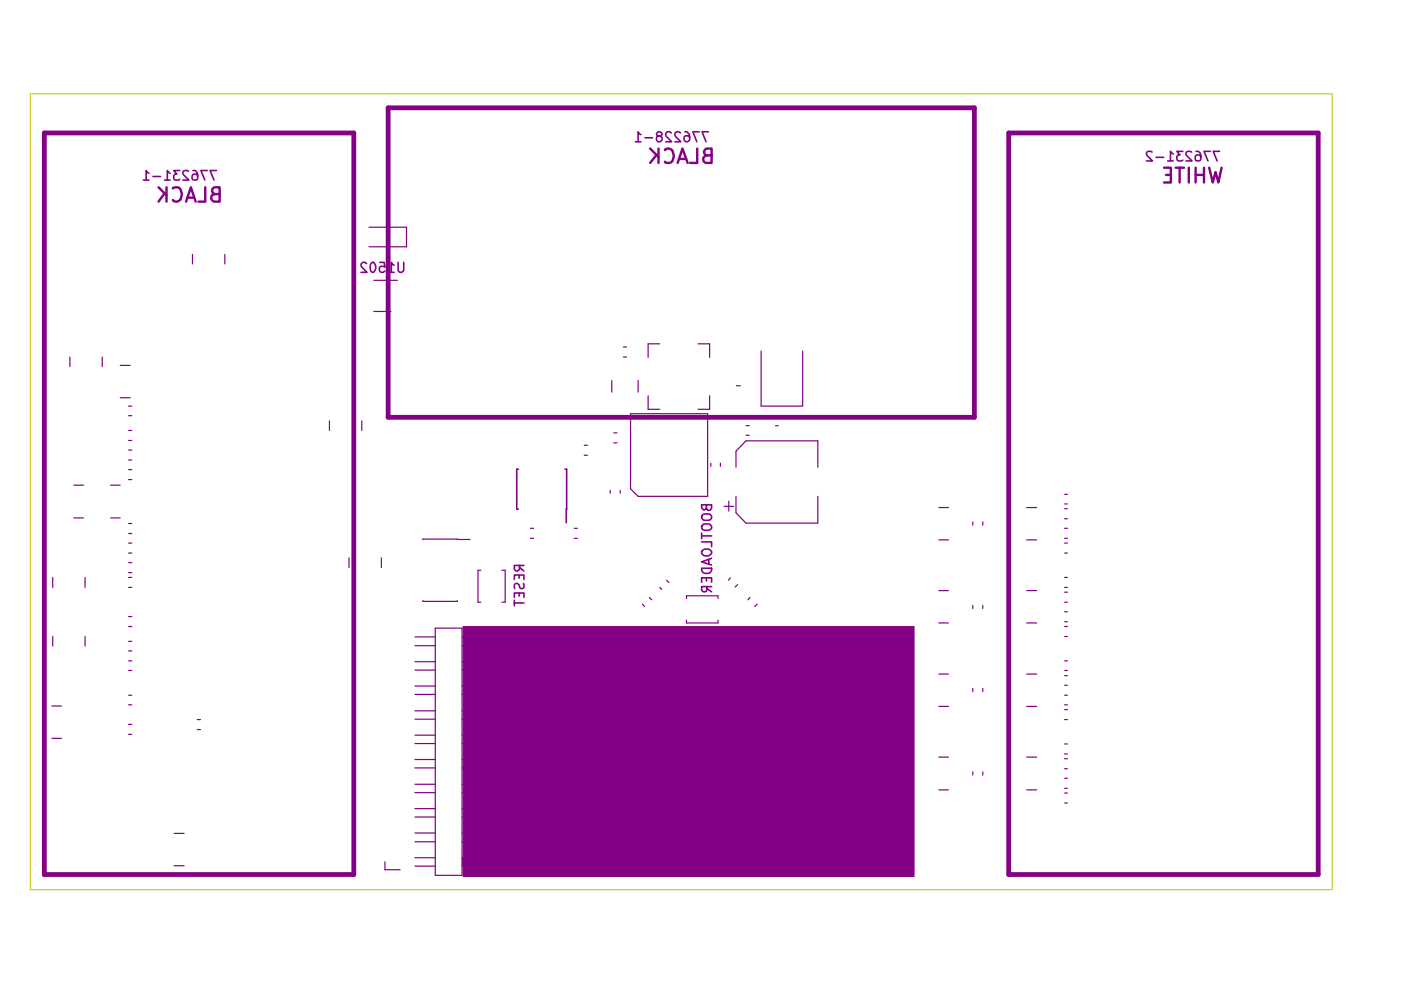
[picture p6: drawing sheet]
<svg xmlns="http://www.w3.org/2000/svg" width="297mm" height="210mm" viewBox="0 0 297 210" stroke-linecap="round" stroke-linejoin="round" font-family="sans-serif">
<path d="M132.2 75.7h.6M132.2 73.6h.6M123.9 94.4h.6M129.7 80.7v2.4M135.3 80.7v2.4M137.4 83.9v2.9h2.5M145.5 126.3h6.7v.6M152.2 131.5v.6M159 126.7l-.4 .5M160.5 128.1l-.5 .5" fill="none" stroke="#840084" stroke-width=".25"/>
<path d="M98.2 132.8h95.6v53h-95.6z" fill="#840084"/>
<path d="M98.2 132.8h95.6v53h-95.6z" fill="none" stroke="#840084" stroke-width=".21"/>
<g fill="none" stroke="#840084" stroke-width=".25">
<path d="M40.8 53.9v2.1M47.7 53.9v2.1M78.2 48.2h8v4.1h-8M79.2 59.4h5M14.8 75.7v2M21.7 75.7v2M25.5 77.5h2.1M79.2 66h3.7M139.9 72.9h-2.5v2.9M148 72.9h2.5v2.9M25.5 84.3h2.1M27.3 93.4h.6"/>
<path d="M27.3 91.3h.6M27.3 88.1h.6M27.3 86.1h.6M27.3 99.6h.6M27.3 97.5h.6M27.3 95.4h.6M69.8 89.2v2.1M76.7 89.2v2.1M150.5 83.9v2.9h-2.5M156.1 88.3h.9M156.1 81.8h.9M158.2 90.3h.6"/>
<path d="M158.2 92.3h.6M27.3 101.7h.6M74 118.3v2M80.9 118.3v2M112.4 114.1h.7M112.4 112h.7M199.1 114.5h2M199.1 107.6h2M206.2 110.7v.6M92.3 133.2h5.7v52.4h-5.7zM110.2 135v1.9M145.5 131.5v.6h6.7"/>
<path d="M199.1 132.1h2M199.1 125.2h2M206.2 128.4v.6M88 157.6h4.3M110.2 150.7v1.8M199.1 149.8h2M199.1 142.9h2M206.2 146v.6M88 161h4.3M88 162.8h4.3M98 161h12.2v1.8h-12.2M98 166.3h12.2v1.8h-12.2"/>
<path d="M98 171.4h12.2v1.8h-12.2M98 176.6h12.2M98 178.5h12.2M199.1 167.5h2M199.1 160.5h2M206.2 163.7v.6"/>
</g>
<path d="M82.3 22.9v65.6h124.3M9.4 185.4v-157.2h65.6v157.2" fill="none" stroke="#840084" stroke-width="1"/>
<g fill="none" stroke="#840084" stroke-width=".34">
<path d="M30.4 38.2h1.2M31.6 36.7l-.6-.5v2M32.4 37.4h1.6M34.9 38.2h1.2M36.1 36.7l-.6-.5v2M38.1 36.2h-1.3l.7 .7-.5 .1-.2 .3 .1 .7a1.02 1.02 0 0 0 1.1 .1l.1-.1M40 36.3l-.8-.1a.51 .51 0 0 0-.4 .3 .51 .51 0 0 0 .1 .5l1.1 1.2h-1.2M40.9 36.2a.83 .83 0 0 1 1 .8v.8l-.4 .4-.7-.2-.1-.7a.62 .62 0 0 1 .6-.4 .62 .62 0 0 1 .6 .4M43.9 36.2h-1.3l.8 2M45.9 36.2h-1.4l.9 2M77.7 55.9l-.3-.3h-.5a.65 .65 0 0 0-.3 1l1.2 1.1h-1.3M78.7 55.9l.2-.3a1.14 1.14 0 0 1 .5 1.9l-.2 .2h-.3a1.6 1.6 0 0 1-.2-1.8z"/>
<path d="M80.5 55.6h.9l.2 1-.3-.1-.7 .1-.2 .2 .1 .7 .3 .2h.5l.3-.2M82.4 57.7h1.2M83.6 56.2l-.3-.1-.3-.5v2.1M84.4 55.6v1.7l.4 .4h.4l.4-.4v-1.7M109.9 99.5h-.3v8.4h.3M110.2 119.9l-.1 .9a.55 .55 0 0 1-.6 .3 .55 .55 0 0 1-.4-.5v-.7h2M120.1 107.9v2.9M109.1 122.9v-1h2v1M109.1 126.7v-1h2v1M109.1 127.3v1.1M109.1 127.8h2M110.1 121.9v.7"/>
<path d="M110.1 125.7v.7M110.2 120.3l.9 .8M111 123.7v.9l-.3 .2-.5-.2a.86 .86 0 0 0-.7-.9l-.4 .3v.8"/>
</g>
<path d="M33.6 39.7l1.7 1.7M35.3 39.7v3.1M36.7 40a1.14 1.14 0 0 1 1.2-.2 1.14 1.14 0 0 1 .6 1.2 1.95 1.95 0 0 1-.6 1.6 .93 .93 0 0 1-1.2-.2M43.5 39.7v3.1h-1.4M34.9 41l-1.3 1.8M39.5 42.8l1-3.1 1 3.1M39.7 41.9h1.4M45.6 41.1l-.6 .3a.84 .84 0 0 0 .4 1.4h1.2v-3.1h-1a.73 .73 0 0 0-.7 .7 .73 .73 0 0 0 .7 .7h1" fill="none" stroke="#840084" stroke-width=".51"/>
<path d="M98 181.9h12.2v1.6h-12.2z" fill="#840084"/>
<g fill="none" stroke="#840084" stroke-width=".25">
<path d="M161.4 74.4v11.7h8.8v-11.7M123.9 96.5h.6M130.1 93.9h.7M130.1 91.8h.7M133.7 87.7h16.3v17.5h-14.7l-1.6-1.6zM150.7 98.2v.7M152.7 98.2v.7M156 99.1v-3.4l2.2-2.2h15.2v5.6M164.4 88.1h.6M164.4 90.3h.6M15.7 109.8h2M15.7 102.9h2"/>
<path d="M23.5 109.8h2M23.5 102.9h2M27.3 115.1h.6M27.3 117.3h.6M27.3 113.1h.6M27.3 111h.6M27.3 119.3h.6M89.7 114.4h10M121.8 112h.6M121.8 114.1h.6M129.4 104v.6M131.5 104v.6"/>
<path d="M153.5 107.4h2M154.5 106.3v2.1M156 105.2v3.5l2.2 2.2h15.2v-5.7M208.4 110.7v.6M217.7 107.6h2.1M217.7 114.5h2.1M225.7 112h.6M225.7 114.1h.6M225.7 104.8h.6M225.7 106.8h.6M225.7 107.9h.6M225.7 115.1h.6"/>
<path d="M225.7 117.3h.6M225.7 110h.6M11.2 122.4v2.1M11.2 135v2M18 122.4v2.1M18 135v2M27.3 124.5h.6M27.3 122.4h.6M27.3 121.4h.6M27.3 138h.6M27.3 136h.6M27.3 132.8h.6"/>
<path d="M27.3 130.7h.6M88 136.9h4.3M88 135h4.3M89.7 127.3v.2h7.2v-.2M98 136.9h12.2M98 135h12.2M101.9 120.9h-.6v6.8h.6M106.4 120.9h.7v6.8h-.7M136.2 128.1l.5 .5M137.7 126.7l.5 .5M139.9 124.5l.4 .5M141.3 123l.5 .5"/>
<path d="M145.5 126.3v.6M154.9 122.5l-.5 .5M156.4 124l-.5 .5M208.4 128.4v.6M217.7 125.2h2.1M217.7 132.1h2.1M225.7 127.7h.6M225.7 124.5h.6M225.7 122.4h.6M225.7 132.8h.6M225.7 125.6h.6M225.7 129.7h.6"/>
<path d="M225.7 131.8h.6M225.7 135h.6M11 156.5h2M11 149.7h2M27.3 149.4h.6M27.3 147.4h.6M27.3 155.7h.6M27.3 153.6h.6M27.3 142.2h.6M27.3 140.1h.6M41.8 154.7h.7M41.8 152.6h.7"/>
<path d="M88 140.3h4.3M88 142.1h4.3M88 145.5h4.3M88 147.2h4.3M88 150.7h4.3M88 152.5h4.3M88 155.9h4.3M98 140.3h12.2v1.8h-12.2M98 145.5h12.2v1.7h-12.2M98 155.9h12.2v1.7h-12.2M98 150.7h12.2M98 152.5h12.2"/>
<path d="M208.4 146v.6M217.7 142.9h2.1M217.7 149.8h2.1M225.7 149.4h.6M225.7 147.4h.6M225.7 152.6h.6M225.7 142.2h.6M225.7 140.1h.6M225.7 145.3h.6M225.7 143.3h.6M225.7 159.9h.6M225.7 157.7h.6"/>
<path d="M225.7 150.5h.6M36.9 176.7h2.1M88 166.3h4.3M88 168.1h4.3M88 171.4h4.3M88 173.2h4.3M88 176.6h4.3M88 178.5h4.3M110.2 176.6v1.9M208.4 163.7v.6M217.7 167.5h2.1M217.7 160.5h2.1"/>
<path d="M225.7 167.1h.6M225.7 165h.6M225.7 163h.6M225.7 170.3h.6M225.7 168.1h.6M225.7 160.9h.6M36.9 183.6h2.1M81.6 182.7v1.7h3.2M88 181.9h4.3M88 183.6h4.3M98 181.9h12.2v1.7h-12.2"/>
</g>
<g fill="none" stroke="#840084" stroke-width=".34">
<path d="M134.7 30.1h1.2M135.9 28.5l-.3-.1-.3-.5v2.2M136.7 29.2h1.6M139.5 28.9l-.2 .1a.72 .72 0 0 0 .2 1.1h.5l.4-.5-.1-.6-.9-.2-.2-.4 .3-.5h.5l.4 .5-.4 .5M142.3 28.2l-.3-.3h-.5a.65 .65 0 0 0-.3 1l1.2 1.2h-1.3M144.3 28.2l-.4-.3h-.5a.65 .65 0 0 0-.2 1l1.2 1.2h-1.3M145.2 27.9h.4a1.36 1.36 0 0 1 .4 2l-.2 .2a.67 .67 0 0 1-.8-.5l.1-.6a.72 .72 0 0 1 1.1 .1M148.3 27.9h-1.4l.8 2.2M150.2 27.9h-1.4l.9 2.2M244.3 32.3l-.8-.2a.51 .51 0 0 0-.4 .3 .51 .51 0 0 0 .1 .5l1.1 1.2h-1.2M245.1 33.4h1.6M247.6 34.1h1.2"/>
<path d="M248.8 32.7l-.6-.6v2M250.8 32.1h-1.3l.7 .8a.49 .49 0 0 0-.7 .4l.1 .7a1.02 1.02 0 0 0 1.1 0h.1M252.6 32.3l-.7-.2a.51 .51 0 0 0-.4 .3 .51 .51 0 0 0 0 .5l1.2 1.2h-1.2M253.6 32.1a.83 .83 0 0 1 1 .8v.8l-.2 .3-.6 .1-.3-.1-.1-.7 .2-.4h.6l.3 .1 .1 .3M256.6 32.1h-1.3l.8 2M258.6 32.1h-1.4l.9 2M119.8 99.5h.3v8.4M148.8 114.9h2.1v1M148.8 113v1.2M148.8 113.6h2.1M148.9 109.2a1.32 1.32 0 0 1 2 .3 .74 .74 0 0 1-.7 .8h-.8a.68 .68 0 0 1-.6-.4 .68 .68 0 0 1 .1-.7zM149.1 111.2a1.39 1.39 0 0 1 1.8 .4v.4a1.42 1.42 0 0 1-2.1 0v-.4z"/>
<path d="M149.1 116.6l.3-.2h.8l.7 .5v.4l-.7 .6h-.8l-.6-.6v-.4zM149.8 107v.7l-.4 .4-.6-.4v-.7h2.1v.8l-.2 .1a.5 .5 0 0 1-.6 .3 .5 .5 0 0 1-.3-.5M150.3 118.6v.9M150.9 118.4l-2.1 .7 2.1 .7M148.8 120.5h2.1a1.06 1.06 0 0 1-1.1 1.1 1.06 1.06 0 0 1-1-1.1zM148.8 123.4v-.9h2.1v.9M149.8 122.5v.7M149.9 124.4v.7a.53 .53 0 0 1-.9 .3l-.2-.3v-.7h2.1M149.9 124.8l1 .7"/>
</g>
<g fill="none" stroke="#840084" stroke-width=".51">
<path d="M137.8 31.5l1.8 1.8M139.2 32.9l-1.4 1.6M139.6 31.5v3M141 31.8a.97 .97 0 0 1 .9-.3 .97 .97 0 0 1 .8 .8 1.91 1.91 0 0 1-.5 2.2 1.18 1.18 0 0 1-1.2-.2M143.7 34.5l1-3 1.1 3M144 33.7h1.5M147.8 31.5v3h-1.5M149.9 32.9a.82 .82 0 0 0-.8 .8 .82 .82 0 0 0 .6 .8h1.2v-3h-1l-.4 .2-.2 .4 .2 .8h1.4M246.8 35.6h1.4v3.1h-1.4M247.2 37.1h1M249.3 35.6h1.7M250.1 35.6v3.1"/>
<path d="M252.1 35.6v3.1M253.5 37.1h1.8M253.5 35.6v3.1M255.3 35.6v3.1M256.4 35.6l.7 3.1 .6-2.2 .6 2.2 .7-3.1"/>
</g>
<path d="M82.3 22.9h124.3v65.6M213.9 28.2h65.6v157.2h-65.6zM9.4 185.4h65.6" fill="none" stroke="#840084" stroke-width="1"/>
<path d="M6.4 19.9h276v168.7h-276z" fill="none" stroke="#c2c200" stroke-width=".21"/>
</svg>
